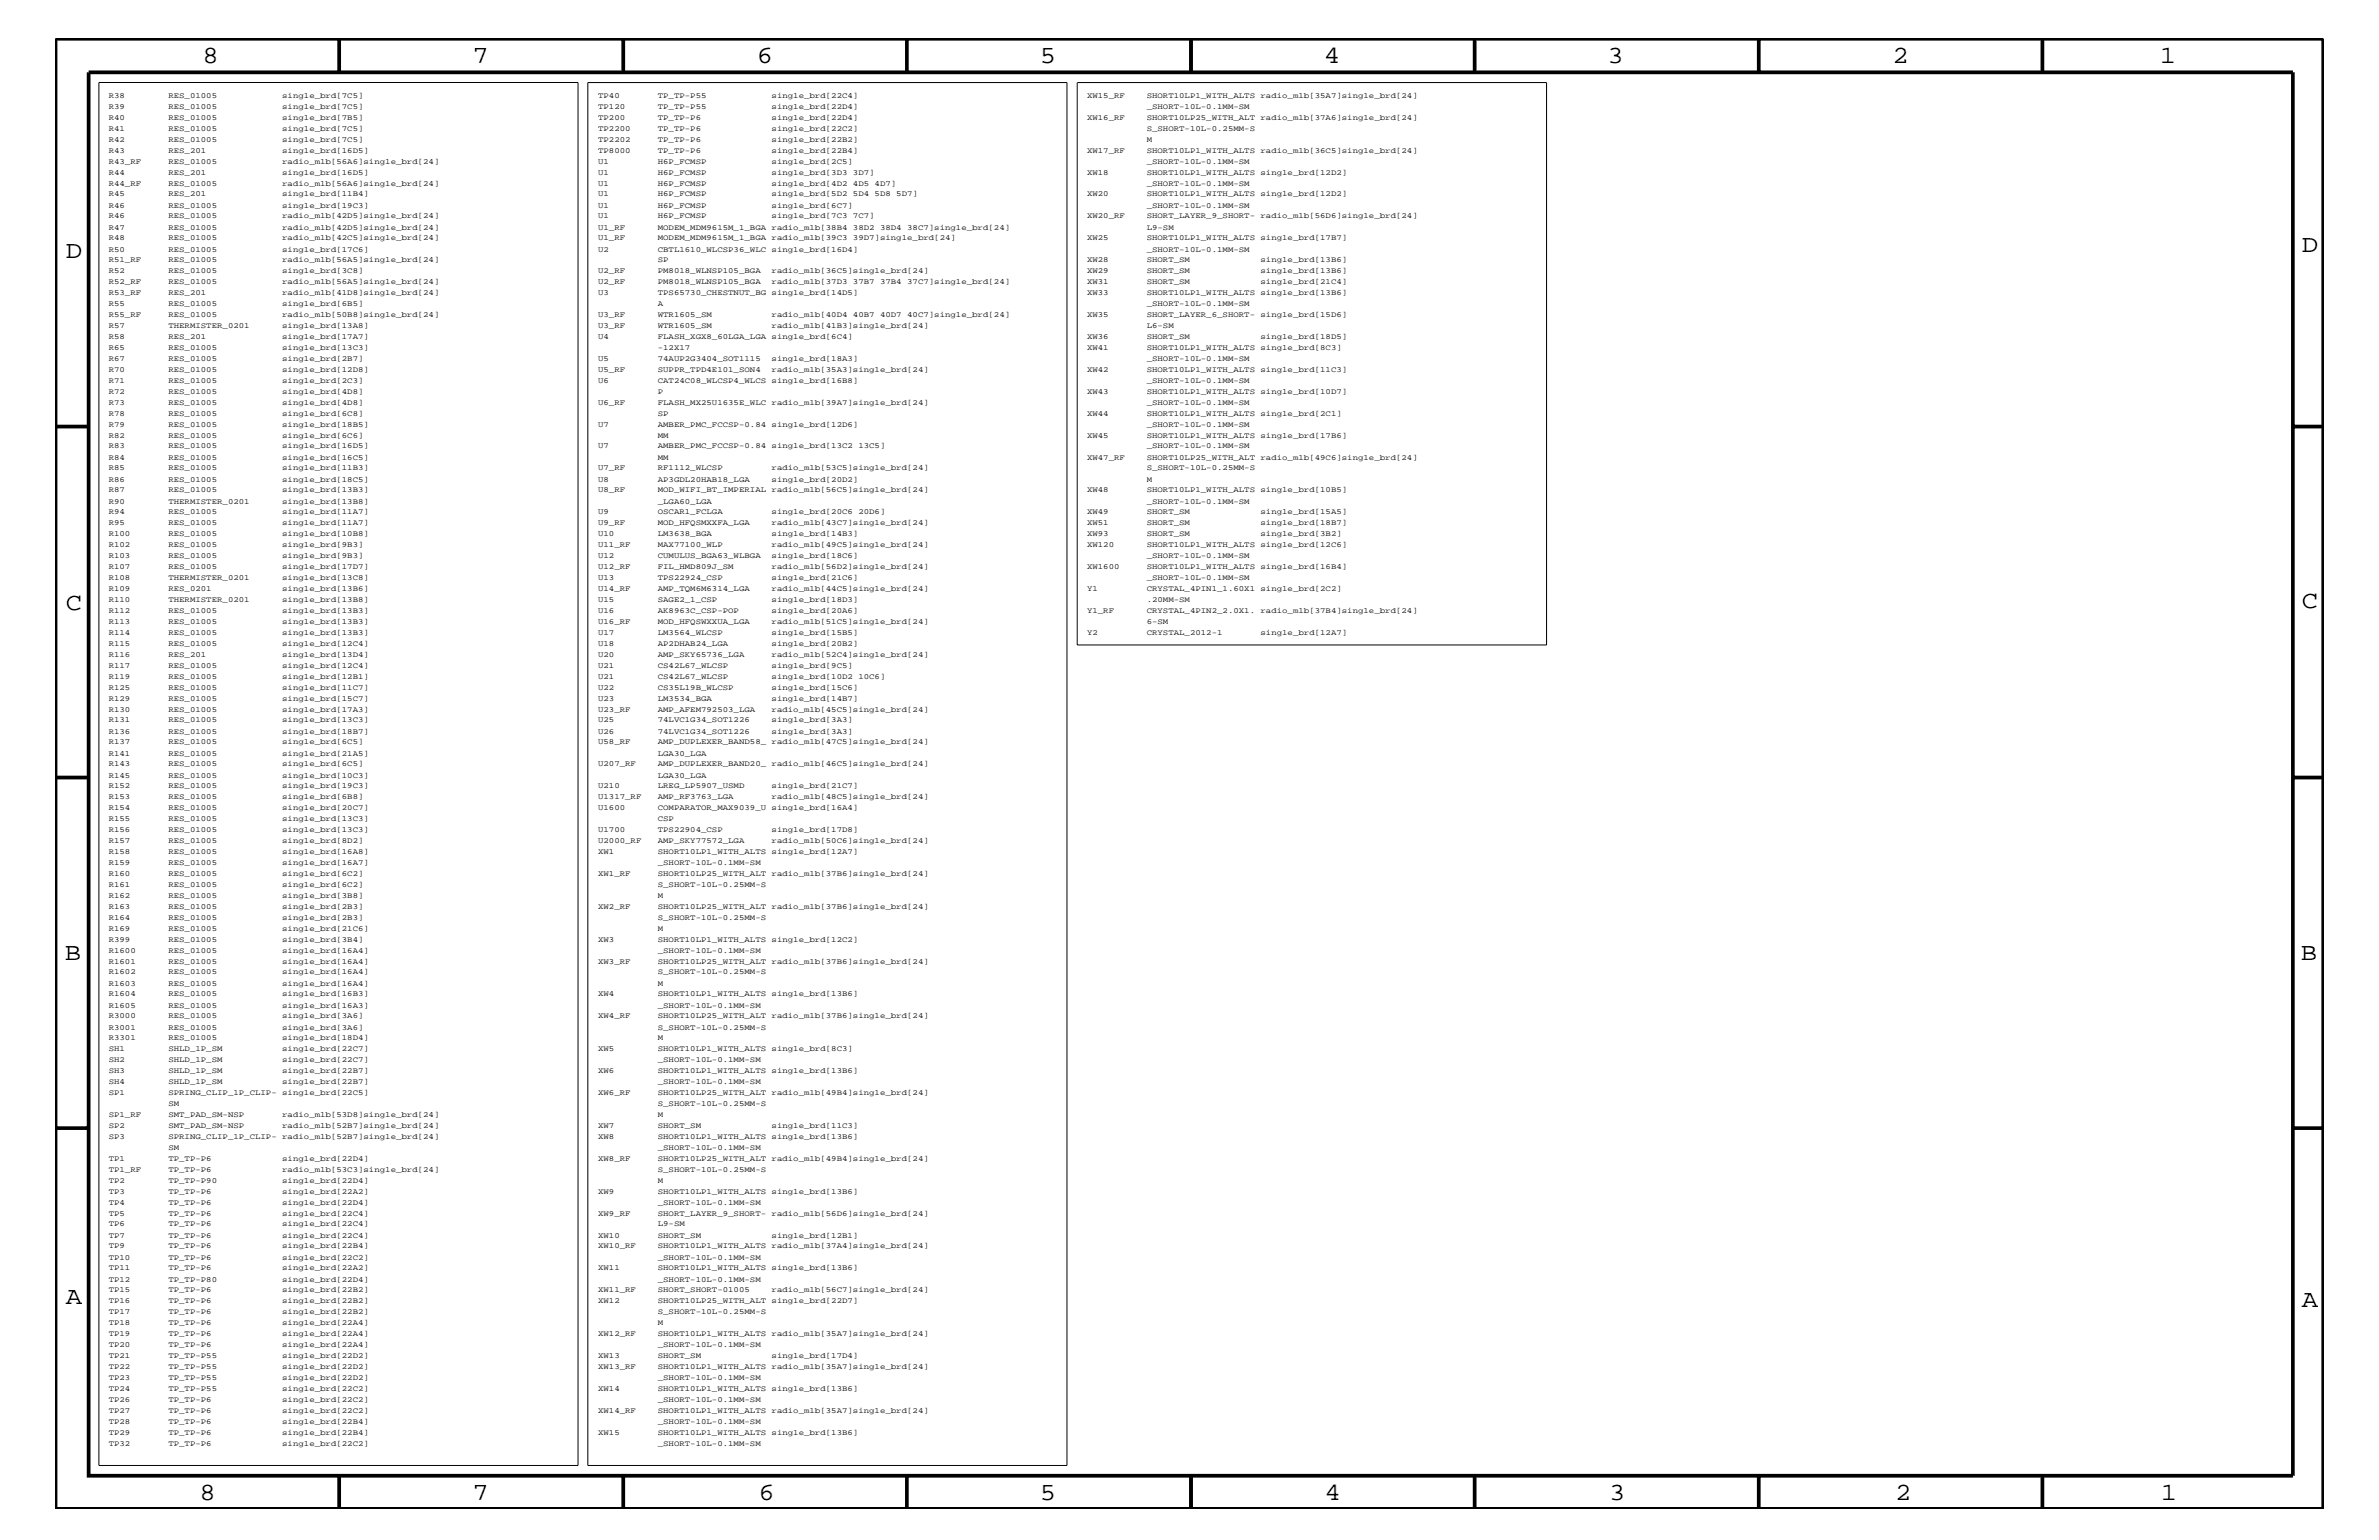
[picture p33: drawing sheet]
<svg xmlns="http://www.w3.org/2000/svg" width="432mm" height="279mm" viewBox="0 0 432 279" stroke-linecap="round" stroke-linejoin="round" font-family="sans-serif">
<defs><g id="words">
<g font-size="4.5">
<text x="36.7" y="11.4">8</text>
<text x="85.8" y="11.4">7</text>
<text x="137.3" y="11.4">6</text>
<text x="188.7" y="11.4">5</text>
<text x="240.3" y="11.4">4</text>
<text x="291.8" y="11.4">3</text>
<text x="343.5" y="11.4">2</text>
<text x="392" y="11.4">1</text>
<text x="11.9" y="46.7">D</text>
<text x="417.8" y="45.6">D</text>
<text x="11.9" y="110.6">C</text>
<text x="417.8" y="110.3">C</text>
<text x="11.8" y="174.3">B</text>
<text x="417.6" y="174.2">B</text>
<text x="11.9" y="236.7">A</text>
<text x="417.8" y="237.1">A</text>
<text x="36.2" y="272.1">8</text>
<text x="85.8" y="272.1">7</text>
<text x="137.7" y="272.1">6</text>
<text x="188.7" y="272.1">5</text>
<text x="240.4" y="272.1">4</text>
<text x="292" y="272.1">3</text>
<text x="344" y="272.1">2</text>
<text x="392.2" y="272.1">1</text>
</g>
<g font-size="1.4">
<text x="19.7" y="17.8">R38</text>
<text x="30.6" y="17.8">RES_01005</text>
<text x="51.2" y="17.8">single_brd[7C5]</text>
<text x="108.6" y="17.8">TP40</text>
<text x="119.4" y="17.8">TP_TP-P55</text>
<text x="140.1" y="17.8">single_brd[22C4]</text>
<text x="197.3" y="17.8">XW15_RF</text>
<text x="208.1" y="17.8">SHORT10LP1_WITH_ALTS radio_mlb[35A7]single_brd[24]</text>
<text x="19.7" y="23.7">R41</text>
<text x="19.7" y="21.8">R40</text>
<text x="19.7" y="19.7">R39</text>
<text x="30.6" y="23.7">RES_01005</text>
<text x="30.6" y="21.8">RES_01005</text>
<text x="30.6" y="19.7">RES_01005</text>
<text x="51.2" y="23.7">single_brd[7C5]</text>
<text x="51.2" y="21.8">single_brd[7B5]</text>
<text x="51.2" y="19.7">single_brd[7C5]</text>
<text x="108.6" y="23.7">TP2200</text>
<text x="108.6" y="21.8">TP200</text>
<text x="108.6" y="19.7">TP120</text>
<text x="119.4" y="23.7">TP_TP-P6</text>
<text x="119.4" y="21.8">TP_TP-P6</text>
<text x="119.4" y="19.7">TP_TP-P55</text>
<text x="140.1" y="23.7">single_brd[22C2]</text>
<text x="140.1" y="21.8">single_brd[22D4]</text>
<text x="140.1" y="19.7">single_brd[22D4]</text>
<text x="197.3" y="21.8">XW16_RF</text>
<text x="208.1" y="23.7">S_SHORT-10L-0.25MM-S</text>
<text x="208.1" y="21.8">SHORT10LP25_WITH_ALT radio_mlb[37A6]single_brd[24]</text>
<text x="208.1" y="19.7">_SHORT-10L-0.1MM-SM</text>
<text x="19.7" y="29.7">R43_RF</text>
<text x="19.7" y="27.7">R43</text>
<text x="19.7" y="25.7">R42</text>
<text x="30.6" y="29.7">RES_01005</text>
<text x="30.6" y="27.7">RES_201</text>
<text x="30.6" y="25.7">RES_01005</text>
<text x="51.2" y="29.7">radio_mlb[56A6]single_brd[24]</text>
<text x="51.2" y="27.7">single_brd[16D5]</text>
<text x="51.2" y="25.7">single_brd[7C5]</text>
<text x="108.6" y="29.7">U1</text>
<text x="108.6" y="27.7">TP8000</text>
<text x="108.6" y="25.7">TP2202</text>
<text x="119.4" y="29.7">H6P_FCMSP</text>
<text x="119.4" y="27.7">TP_TP-P6</text>
<text x="119.4" y="25.7">TP_TP-P6</text>
<text x="140.1" y="29.7">single_brd[2C5]</text>
<text x="140.1" y="27.7">single_brd[22B4]</text>
<text x="140.1" y="25.7">single_brd[22B2]</text>
<text x="197.3" y="27.7">XW17_RF</text>
<text x="208.1" y="29.7">_SHORT-10L-0.1MM-SM</text>
<text x="208.1" y="27.7">SHORT10LP1_WITH_ALTS radio_mlb[36C5]single_brd[24]</text>
<text x="208.1" y="25.7">M</text>
<text x="19.7" y="35.6">R45</text>
<text x="19.7" y="33.7">R44_RF</text>
<text x="19.7" y="31.7">R44</text>
<text x="30.6" y="35.6">RES_201</text>
<text x="30.6" y="33.7">RES_01005</text>
<text x="30.6" y="31.7">RES_201</text>
<text x="51.2" y="35.6">single_brd[11B4]</text>
<text x="51.2" y="33.7">radio_mlb[56A6]single_brd[24]</text>
<text x="51.2" y="31.7">single_brd[16D5]</text>
<text x="108.6" y="35.6">U1</text>
<text x="108.6" y="33.7">U1</text>
<text x="108.6" y="31.7">U1</text>
<text x="119.4" y="35.6">H6P_FCMSP</text>
<text x="119.4" y="33.7">H6P_FCMSP</text>
<text x="119.4" y="31.7">H6P_FCMSP</text>
<text x="140.1" y="35.6">single_brd[5D2 5D4 5D8 5D7]</text>
<text x="140.1" y="33.7">single_brd[4D2 4D5 4D7]</text>
<text x="140.1" y="31.7">single_brd[3D3 3D7]</text>
<text x="197.3" y="35.6">XW20</text>
<text x="197.3" y="31.7">XW18</text>
<text x="208.1" y="35.6">SHORT10LP1_WITH_ALTS single_brd[12D2]</text>
<text x="208.1" y="33.7">_SHORT-10L-0.1MM-SM</text>
<text x="208.1" y="31.7">SHORT10LP1_WITH_ALTS single_brd[12D2]</text>
<text x="19.7" y="41.7">R47</text>
<text x="19.7" y="39.6">R46</text>
<text x="19.7" y="37.7">R46</text>
<text x="30.6" y="41.7">RES_01005</text>
<text x="30.6" y="39.6">RES_01005</text>
<text x="30.6" y="37.7">RES_01005</text>
<text x="51.2" y="41.7">radio_mlb[42D5]single_brd[24]</text>
<text x="51.2" y="39.6">radio_mlb[42D5]single_brd[24]</text>
<text x="51.2" y="37.7">single_brd[19C3]</text>
<text x="108.6" y="41.7">U1_RF</text>
<text x="108.6" y="39.6">U1</text>
<text x="108.6" y="37.7">U1</text>
<text x="119.4" y="41.7">MODEM_MDM9615M_1_BGA radio_mlb[38B4 38D2 38D4 38C7]single_brd[24]</text>
<text x="119.4" y="39.6">H6P_FCMSP</text>
<text x="119.4" y="37.7">H6P_FCMSP</text>
<text x="140.1" y="39.6">single_brd[7C3 7C7]</text>
<text x="140.1" y="37.7">single_brd[6C7]</text>
<text x="197.3" y="39.6">XW20_RF</text>
<text x="208.1" y="41.7">L9-SM</text>
<text x="208.1" y="39.6">SHORT_LAYER_9_SHORT- radio_mlb[56D6]single_brd[24]</text>
<text x="208.1" y="37.7">_SHORT-10L-0.1MM-SM</text>
<text x="19.7" y="47.6">R51_RF</text>
<text x="19.7" y="45.6">R50</text>
<text x="19.7" y="43.6">R48</text>
<text x="30.6" y="47.6">RES_01005</text>
<text x="30.6" y="45.6">RES_01005</text>
<text x="30.6" y="43.6">RES_01005</text>
<text x="51.2" y="47.6">radio_mlb[56A5]single_brd[24]</text>
<text x="51.2" y="45.6">single_brd[17C6]</text>
<text x="51.2" y="43.6">radio_mlb[42C5]single_brd[24]</text>
<text x="108.6" y="45.6">U2</text>
<text x="108.6" y="43.6">U1_RF</text>
<text x="119.4" y="47.6">SP</text>
<text x="119.4" y="45.6">CBTL1610_WLCSP36_WLC single_brd[16D4]</text>
<text x="119.4" y="43.6">MODEM_MDM9615M_1_BGA radio_mlb[39C3 39D7]single_brd[24]</text>
<text x="197.3" y="47.6">XW28</text>
<text x="197.3" y="43.6">XW25</text>
<text x="208.1" y="47.6">SHORT_SM</text>
<text x="208.1" y="45.6">_SHORT-10L-0.1MM-SM</text>
<text x="208.1" y="43.6">SHORT10LP1_WITH_ALTS single_brd[17B7]</text>
<text x="228.8" y="47.6">single_brd[13B6]</text>
<text x="19.7" y="53.5">R53_RF</text>
<text x="19.7" y="51.6">R52_RF</text>
<text x="19.7" y="49.5">R52</text>
<text x="30.6" y="53.5">RES_201</text>
<text x="30.6" y="51.6">RES_01005</text>
<text x="30.6" y="49.5">RES_01005</text>
<text x="51.2" y="53.5">radio_mlb[41D8]single_brd[24]</text>
<text x="51.2" y="51.6">radio_mlb[56A5]single_brd[24]</text>
<text x="51.2" y="49.5">single_brd[3C8]</text>
<text x="108.6" y="53.5">U3</text>
<text x="108.6" y="51.6">U2_RF</text>
<text x="108.6" y="49.5">U2_RF</text>
<text x="119.4" y="53.5">TPS65730_CHESTNUT_BG single_brd[14D5]</text>
<text x="119.4" y="51.6">PM8018_WLNSP105_BGA</text>
<text x="119.4" y="49.5">PM8018_WLNSP105_BGA</text>
<text x="140.1" y="51.6">radio_mlb[37D3 37B7 37B4 37C7]single_brd[24]</text>
<text x="140.1" y="49.5">radio_mlb[36C5]single_brd[24]</text>
<text x="197.3" y="53.5">XW33</text>
<text x="197.3" y="51.6">XW31</text>
<text x="197.3" y="49.5">XW29</text>
<text x="208.1" y="53.5">SHORT10LP1_WITH_ALTS single_brd[13B6]</text>
<text x="208.1" y="51.6">SHORT_SM</text>
<text x="208.1" y="49.5">SHORT_SM</text>
<text x="228.8" y="51.6">single_brd[21C4]</text>
<text x="228.8" y="49.5">single_brd[13B6]</text>
<text x="19.7" y="59.5">R57</text>
<text x="19.7" y="57.5">R55_RF</text>
<text x="19.7" y="55.5">R55</text>
<text x="30.6" y="59.5">THERMISTER_0201</text>
<text x="30.6" y="57.5">RES_01005</text>
<text x="30.6" y="55.5">RES_01005</text>
<text x="51.2" y="59.5">single_brd[13A8]</text>
<text x="51.2" y="57.5">radio_mlb[50B8]single_brd[24]</text>
<text x="51.2" y="55.5">single_brd[6B5]</text>
<text x="108.6" y="59.5">U3_RF</text>
<text x="108.6" y="57.5">U3_RF</text>
<text x="119.4" y="59.5">WTR1605_SM</text>
<text x="119.4" y="57.5">WTR1605_SM</text>
<text x="119.4" y="55.5">A</text>
<text x="140.1" y="59.5">radio_mlb[41B3]single_brd[24]</text>
<text x="140.1" y="57.5">radio_mlb[40D4 40B7 40D7 40C7]single_brd[24]</text>
<text x="197.3" y="57.5">XW35</text>
<text x="208.1" y="59.5">L6-SM</text>
<text x="208.1" y="57.5">SHORT_LAYER_6_SHORT- single_brd[15D6]</text>
<text x="208.1" y="55.5">_SHORT-10L-0.1MM-SM</text>
<text x="19.7" y="65.4">R67</text>
<text x="19.7" y="63.5">R65</text>
<text x="19.7" y="61.5">R58</text>
<text x="30.6" y="65.4">RES_01005</text>
<text x="30.6" y="63.5">RES_01005</text>
<text x="30.6" y="61.5">RES_201</text>
<text x="51.2" y="65.4">single_brd[2B7]</text>
<text x="51.2" y="63.5">single_brd[13C3]</text>
<text x="51.2" y="61.5">single_brd[17A7]</text>
<text x="108.6" y="65.4">U5</text>
<text x="108.6" y="61.5">U4</text>
<text x="119.4" y="65.4">74AUP2G3404_SOT1115</text>
<text x="119.4" y="63.5">-12X17</text>
<text x="119.4" y="61.5">FLASH_XGX8_60LGA_LGA single_brd[6C4]</text>
<text x="140.1" y="65.4">single_brd[18A3]</text>
<text x="197.3" y="63.5">XW41</text>
<text x="197.3" y="61.5">XW36</text>
<text x="208.1" y="65.4">_SHORT-10L-0.1MM-SM</text>
<text x="208.1" y="63.5">SHORT10LP1_WITH_ALTS single_brd[8C3]</text>
<text x="208.1" y="61.5">SHORT_SM</text>
<text x="228.8" y="61.5">single_brd[18D5]</text>
<text x="19.7" y="71.5">R72</text>
<text x="19.7" y="69.4">R71</text>
<text x="19.7" y="67.5">R70</text>
<text x="30.6" y="71.5">RES_01005</text>
<text x="30.6" y="69.4">RES_01005</text>
<text x="30.6" y="67.5">RES_01005</text>
<text x="51.2" y="71.5">single_brd[4D8]</text>
<text x="51.2" y="69.4">single_brd[2C3]</text>
<text x="51.2" y="67.5">single_brd[12D8]</text>
<text x="108.6" y="69.4">U6</text>
<text x="108.6" y="67.5">U5_RF</text>
<text x="119.4" y="71.5">P</text>
<text x="119.4" y="69.4">CAT24C08_WLCSP4_WLCS single_brd[16B8]</text>
<text x="119.4" y="67.5">SUPPR_TPD4E101_SON4</text>
<text x="140.1" y="67.5">radio_mlb[35A3]single_brd[24]</text>
<text x="197.3" y="71.5">XW43</text>
<text x="197.3" y="67.5">XW42</text>
<text x="208.1" y="71.5">SHORT10LP1_WITH_ALTS single_brd[10D7]</text>
<text x="208.1" y="69.4">_SHORT-10L-0.1MM-SM</text>
<text x="208.1" y="67.5">SHORT10LP1_WITH_ALTS single_brd[11C3]</text>
<text x="19.7" y="77.4">R79</text>
<text x="19.7" y="75.4">R78</text>
<text x="19.7" y="73.4">R73</text>
<text x="30.6" y="77.4">RES_01005</text>
<text x="30.6" y="75.4">RES_01005</text>
<text x="30.6" y="73.4">RES_01005</text>
<text x="51.2" y="77.4">single_brd[18B5]</text>
<text x="51.2" y="75.4">single_brd[6C8]</text>
<text x="51.2" y="73.4">single_brd[4D8]</text>
<text x="108.6" y="77.4">U7</text>
<text x="108.6" y="73.4">U6_RF</text>
<text x="119.4" y="77.4">AMBER_PMC_FCCSP-0.84 single_brd[12D6]</text>
<text x="119.4" y="75.4">SP</text>
<text x="119.4" y="73.4">FLASH_MX25U1635E_WLC radio_mlb[39A7]single_brd[24]</text>
<text x="197.3" y="75.4">XW44</text>
<text x="208.1" y="77.4">_SHORT-10L-0.1MM-SM</text>
<text x="208.1" y="75.4">SHORT10LP1_WITH_ALTS single_brd[2C1]</text>
<text x="208.1" y="73.4">_SHORT-10L-0.1MM-SM</text>
<text x="19.7" y="83.4">R84</text>
<text x="19.7" y="81.4">R83</text>
<text x="19.7" y="79.4">R82</text>
<text x="30.6" y="83.4">RES_01005</text>
<text x="30.6" y="81.4">RES_01005</text>
<text x="30.6" y="79.4">RES_01005</text>
<text x="51.2" y="83.4">single_brd[16C5]</text>
<text x="51.2" y="81.4">single_brd[16D5]</text>
<text x="51.2" y="79.4">single_brd[6C6]</text>
<text x="108.6" y="81.4">U7</text>
<text x="119.4" y="83.4">MM</text>
<text x="119.4" y="81.4">AMBER_PMC_FCCSP-0.84 single_brd[13C2 13C5]</text>
<text x="119.4" y="79.4">MM</text>
<text x="197.3" y="83.4">XW47_RF</text>
<text x="197.3" y="79.4">XW45</text>
<text x="208.1" y="83.4">SHORT10LP25_WITH_ALT radio_mlb[49C6]single_brd[24]</text>
<text x="208.1" y="81.4">_SHORT-10L-0.1MM-SM</text>
<text x="208.1" y="79.4">SHORT10LP1_WITH_ALTS single_brd[17B6]</text>
<text x="19.7" y="89.3">R87</text>
<text x="19.7" y="87.4">R86</text>
<text x="19.7" y="85.3">R85</text>
<text x="30.6" y="89.3">RES_01005</text>
<text x="30.6" y="87.4">RES_01005</text>
<text x="30.6" y="85.3">RES_01005</text>
<text x="51.2" y="89.3">single_brd[13B3]</text>
<text x="51.2" y="87.4">single_brd[18C5]</text>
<text x="51.2" y="85.3">single_brd[11B3]</text>
<text x="108.6" y="89.3">U8_RF</text>
<text x="108.6" y="87.4">U8</text>
<text x="108.6" y="85.3">U7_RF</text>
<text x="119.4" y="89.3">MOD_WIFI_BT_IMPERIAL radio_mlb[56C5]single_brd[24]</text>
<text x="119.4" y="87.4">AP3GDL20HAB18_LGA</text>
<text x="119.4" y="85.3">RF1112_WLCSP</text>
<text x="140.1" y="87.4">single_brd[20D2]</text>
<text x="140.1" y="85.3">radio_mlb[53C5]single_brd[24]</text>
<text x="197.3" y="89.3">XW48</text>
<text x="208.1" y="89.3">SHORT10LP1_WITH_ALTS single_brd[10B5]</text>
<text x="208.1" y="87.4">M</text>
<text x="208.1" y="85.3">S_SHORT-10L-0.25MM-S</text>
<text x="19.7" y="95.3">R95</text>
<text x="19.7" y="93.3">R94</text>
<text x="19.7" y="91.4">R90</text>
<text x="30.6" y="95.3">RES_01005</text>
<text x="30.6" y="93.3">RES_01005</text>
<text x="30.6" y="91.4">THERMISTER_0201</text>
<text x="51.2" y="95.3">single_brd[11A7]</text>
<text x="51.2" y="93.3">single_brd[11A7]</text>
<text x="51.2" y="91.4">single_brd[13B8]</text>
<text x="108.6" y="95.3">U9_RF</text>
<text x="108.6" y="93.3">U9</text>
<text x="119.4" y="95.3">MOD_HFQSMXXFA_LGA</text>
<text x="119.4" y="93.3">OSCAR1_FCLGA</text>
<text x="119.4" y="91.4">_LGA60_LGA</text>
<text x="140.1" y="95.3">radio_mlb[43C7]single_brd[24]</text>
<text x="140.1" y="93.3">single_brd[20C6 20D6]</text>
<text x="197.3" y="95.3">XW51</text>
<text x="197.3" y="93.3">XW49</text>
<text x="208.1" y="95.3">SHORT_SM</text>
<text x="208.1" y="93.3">SHORT_SM</text>
<text x="208.1" y="91.4">_SHORT-10L-0.1MM-SM</text>
<text x="228.8" y="95.3">single_brd[18B7]</text>
<text x="228.8" y="93.3">single_brd[15A5]</text>
<text x="19.7" y="101.3">R103</text>
<text x="19.7" y="99.3">R102</text>
<text x="19.7" y="97.3">R100</text>
<text x="30.6" y="101.3">RES_01005</text>
<text x="30.6" y="99.3">RES_01005</text>
<text x="30.6" y="97.3">RES_01005</text>
<text x="51.2" y="101.3">single_brd[9B3]</text>
<text x="51.2" y="99.3">single_brd[9B3]</text>
<text x="51.2" y="97.3">single_brd[10B8]</text>
<text x="108.6" y="101.3">U12</text>
<text x="108.6" y="99.3">U11_RF</text>
<text x="108.6" y="97.3">U10</text>
<text x="119.4" y="101.3">CUMULUS_BGA63_WLBGA</text>
<text x="119.4" y="99.3">MAX77100_WLP</text>
<text x="119.4" y="97.3">LM3638_BGA</text>
<text x="140.1" y="101.3">single_brd[18C6]</text>
<text x="140.1" y="99.3">radio_mlb[49C5]single_brd[24]</text>
<text x="140.1" y="97.3">single_brd[14B3]</text>
<text x="197.3" y="99.3">XW120</text>
<text x="197.3" y="97.3">XW93</text>
<text x="208.1" y="101.3">_SHORT-10L-0.1MM-SM</text>
<text x="208.1" y="99.3">SHORT10LP1_WITH_ALTS single_brd[12C6]</text>
<text x="208.1" y="97.3">SHORT_SM</text>
<text x="228.8" y="97.3">single_brd[3B2]</text>
<text x="19.7" y="107.2">R109</text>
<text x="19.7" y="105.2">R108</text>
<text x="19.7" y="103.3">R107</text>
<text x="30.6" y="107.2">RES_0201</text>
<text x="30.6" y="105.2">THERMISTER_0201</text>
<text x="30.6" y="103.3">RES_01005</text>
<text x="51.2" y="107.2">single_brd[13B6]</text>
<text x="51.2" y="105.2">single_brd[13C8]</text>
<text x="51.2" y="103.3">single_brd[17D7]</text>
<text x="108.6" y="107.2">U14_RF</text>
<text x="108.6" y="105.2">U13</text>
<text x="108.6" y="103.3">U12_RF</text>
<text x="119.4" y="107.2">AMP_TQM6M6314_LGA</text>
<text x="119.4" y="105.2">TPS22924_CSP</text>
<text x="119.4" y="103.3">FIL_HMD809J_SM</text>
<text x="140.1" y="107.2">radio_mlb[44C5]single_brd[24]</text>
<text x="140.1" y="105.2">single_brd[21C6]</text>
<text x="140.1" y="103.3">radio_mlb[56D2]single_brd[24]</text>
<text x="197.3" y="107.2">Y1</text>
<text x="197.3" y="103.3">XW1600</text>
<text x="208.1" y="107.2">CRYSTAL_4PIN1_1.60X1 single_brd[2C2]</text>
<text x="208.1" y="105.2">_SHORT-10L-0.1MM-SM</text>
<text x="208.1" y="103.3">SHORT10LP1_WITH_ALTS single_brd[16B4]</text>
<text x="19.7" y="113.2">R113</text>
<text x="19.7" y="111.2">R112</text>
<text x="19.7" y="109.2">R110</text>
<text x="30.6" y="113.2">RES_01005</text>
<text x="30.6" y="111.2">RES_01005</text>
<text x="30.6" y="109.2">THERMISTER_0201</text>
<text x="51.2" y="113.2">single_brd[13B3]</text>
<text x="51.2" y="111.2">single_brd[13B3]</text>
<text x="51.2" y="109.2">single_brd[13B8]</text>
<text x="108.6" y="113.2">U16_RF</text>
<text x="108.6" y="111.2">U16</text>
<text x="108.6" y="109.2">U15</text>
<text x="119.4" y="113.2">MOD_HFQSWXXUA_LGA</text>
<text x="119.4" y="111.2">AK8963C_CSP-POP</text>
<text x="119.4" y="109.2">SAGE2_1_CSP</text>
<text x="140.1" y="113.2">radio_mlb[51C5]single_brd[24]</text>
<text x="140.1" y="111.2">single_brd[20A6]</text>
<text x="140.1" y="109.2">single_brd[18D3]</text>
<text x="197.3" y="111.2">Y1_RF</text>
<text x="208.1" y="113.2">6-SM</text>
<text x="208.1" y="111.2">CRYSTAL_4PIN2_2.0X1. radio_mlb[37B4]single_brd[24]</text>
<text x="208.1" y="109.2">.20MM-SM</text>
<text x="19.7" y="119.1">R116</text>
<text x="19.7" y="117.2">R115</text>
<text x="19.7" y="115.2">R114</text>
<text x="30.6" y="119.1">RES_201</text>
<text x="30.6" y="117.2">RES_01005</text>
<text x="30.6" y="115.2">RES_01005</text>
<text x="51.2" y="119.1">single_brd[13D4]</text>
<text x="51.2" y="117.2">single_brd[12C4]</text>
<text x="51.2" y="115.2">single_brd[13B3]</text>
<text x="108.6" y="119.1">U20</text>
<text x="108.6" y="117.2">U18</text>
<text x="108.6" y="115.2">U17</text>
<text x="119.4" y="119.1">AMP_SKY65736_LGA</text>
<text x="119.4" y="117.2">AP2DHAB24_LGA</text>
<text x="119.4" y="115.2">LM3564_WLCSP</text>
<text x="140.1" y="119.1">radio_mlb[52C4]single_brd[24]</text>
<text x="140.1" y="117.2">single_brd[20B2]</text>
<text x="140.1" y="115.2">single_brd[15B5]</text>
<text x="197.3" y="115.2">Y2</text>
<text x="208.1" y="115.2">CRYSTAL_2012-1</text>
<text x="228.8" y="115.2">single_brd[12A7]</text>
<text x="19.7" y="125.1">R125</text>
<text x="19.7" y="123.1">R119</text>
<text x="19.7" y="121.2">R117</text>
<text x="30.6" y="125.1">RES_01005</text>
<text x="30.6" y="123.1">RES_01005</text>
<text x="30.6" y="121.2">RES_01005</text>
<text x="51.2" y="125.1">single_brd[11C7]</text>
<text x="51.2" y="123.1">single_brd[12B1]</text>
<text x="51.2" y="121.2">single_brd[12C4]</text>
<text x="108.6" y="125.1">U22</text>
<text x="108.6" y="123.1">U21</text>
<text x="108.6" y="121.2">U21</text>
<text x="119.4" y="125.1">CS35L19B_WLCSP</text>
<text x="119.4" y="123.1">CS42L67_WLCSP</text>
<text x="119.4" y="121.2">CS42L67_WLCSP</text>
<text x="140.1" y="125.1">single_brd[15C6]</text>
<text x="140.1" y="123.1">single_brd[10D2 10C6]</text>
<text x="140.1" y="121.2">single_brd[9C5]</text>
<text x="19.7" y="131.1">R131</text>
<text x="19.7" y="129.1">R130</text>
<text x="19.7" y="127.1">R129</text>
<text x="30.6" y="131.1">RES_01005</text>
<text x="30.6" y="129.1">RES_01005</text>
<text x="30.6" y="127.1">RES_01005</text>
<text x="51.2" y="131.1">single_brd[13C3]</text>
<text x="51.2" y="129.1">single_brd[17A3]</text>
<text x="51.2" y="127.1">single_brd[15C7]</text>
<text x="108.6" y="131.1">U25</text>
<text x="108.6" y="129.1">U23_RF</text>
<text x="108.6" y="127.1">U23</text>
<text x="119.4" y="131.1">74LVC1G34_SOT1226</text>
<text x="119.4" y="129.1">AMP_AFEM792503_LGA</text>
<text x="119.4" y="127.1">LM3534_BGA</text>
<text x="140.1" y="131.1">single_brd[3A3]</text>
<text x="140.1" y="129.1">radio_mlb[45C5]single_brd[24]</text>
<text x="140.1" y="127.1">single_brd[14B7]</text>
<text x="19.7" y="137.1">R141</text>
<text x="19.7" y="135.1">R137</text>
<text x="19.7" y="133.1">R136</text>
<text x="30.6" y="137.1">RES_01005</text>
<text x="30.6" y="135.1">RES_01005</text>
<text x="30.6" y="133.1">RES_01005</text>
<text x="51.2" y="137.1">single_brd[21A5]</text>
<text x="51.2" y="135.1">single_brd[6C5]</text>
<text x="51.2" y="133.1">single_brd[18B7]</text>
<text x="108.6" y="135.1">U58_RF</text>
<text x="108.6" y="133.1">U26</text>
<text x="119.4" y="137.1">LGA30_LGA</text>
<text x="119.4" y="135.1">AMP_DUPLEXER_BAND58_ radio_mlb[47C5]single_brd[24]</text>
<text x="119.4" y="133.1">74LVC1G34_SOT1226</text>
<text x="140.1" y="133.1">single_brd[3A3]</text>
<text x="19.7" y="143">R152</text>
<text x="19.7" y="141.1">R145</text>
<text x="19.7" y="139">R143</text>
<text x="30.6" y="143">RES_01005</text>
<text x="30.6" y="141.1">RES_01005</text>
<text x="30.6" y="139">RES_01005</text>
<text x="51.2" y="143">single_brd[19C3]</text>
<text x="51.2" y="141.1">single_brd[10C3]</text>
<text x="51.2" y="139">single_brd[6C5]</text>
<text x="108.6" y="143">U210</text>
<text x="108.6" y="139">U207_RF</text>
<text x="119.4" y="143">LREG_LP5907_USMD</text>
<text x="119.4" y="141.1">LGA30_LGA</text>
<text x="119.4" y="139">AMP_DUPLEXER_BAND20_ radio_mlb[46C5]single_brd[24]</text>
<text x="140.1" y="143">single_brd[21C7]</text>
<text x="19.7" y="149">R155</text>
<text x="19.7" y="147">R154</text>
<text x="19.7" y="145">R153</text>
<text x="30.6" y="149">RES_01005</text>
<text x="30.6" y="147">RES_01005</text>
<text x="30.6" y="145">RES_01005</text>
<text x="51.2" y="149">single_brd[13C3]</text>
<text x="51.2" y="147">single_brd[20C7]</text>
<text x="51.2" y="145">single_brd[6B8]</text>
<text x="108.6" y="147">U1600</text>
<text x="108.6" y="145">U1317_RF</text>
<text x="119.4" y="149">CSP</text>
<text x="119.4" y="147">COMPARATOR_MAX9039_U single_brd[16A4]</text>
<text x="119.4" y="145">AMP_RF3763_LGA</text>
<text x="140.1" y="145">radio_mlb[48C5]single_brd[24]</text>
<text x="19.7" y="154.9">R158</text>
<text x="19.7" y="153">R157</text>
<text x="19.7" y="151">R156</text>
<text x="30.6" y="154.9">RES_01005</text>
<text x="30.6" y="153">RES_01005</text>
<text x="30.6" y="151">RES_01005</text>
<text x="51.2" y="154.9">single_brd[16A8]</text>
<text x="51.2" y="153">single_brd[8D2]</text>
<text x="51.2" y="151">single_brd[13C3]</text>
<text x="108.6" y="154.9">XW1</text>
<text x="108.6" y="153">U2000_RF</text>
<text x="108.6" y="151">U1700</text>
<text x="119.4" y="154.9">SHORT10LP1_WITH_ALTS single_brd[12A7]</text>
<text x="119.4" y="153">AMP_SKY77572_LGA</text>
<text x="119.4" y="151">TPS22904_CSP</text>
<text x="140.1" y="153">radio_mlb[50C6]single_brd[24]</text>
<text x="140.1" y="151">single_brd[17D8]</text>
<text x="19.7" y="160.9">R161</text>
<text x="19.7" y="158.9">R160</text>
<text x="19.7" y="157">R159</text>
<text x="30.6" y="160.9">RES_01005</text>
<text x="30.6" y="158.9">RES_01005</text>
<text x="30.6" y="157">RES_01005</text>
<text x="51.2" y="160.9">single_brd[6C2]</text>
<text x="51.2" y="158.9">single_brd[6C2]</text>
<text x="51.2" y="157">single_brd[16A7]</text>
<text x="108.6" y="158.9">XW1_RF</text>
<text x="119.4" y="160.9">S_SHORT-10L-0.25MM-S</text>
<text x="119.4" y="158.9">SHORT10LP25_WITH_ALT radio_mlb[37B6]single_brd[24]</text>
<text x="119.4" y="157">_SHORT-10L-0.1MM-SM</text>
<text x="19.7" y="166.9">R164</text>
<text x="19.7" y="164.9">R163</text>
<text x="19.7" y="162.9">R162</text>
<text x="30.6" y="166.9">RES_01005</text>
<text x="30.6" y="164.9">RES_01005</text>
<text x="30.6" y="162.9">RES_01005</text>
<text x="51.2" y="166.9">single_brd[2B3]</text>
<text x="51.2" y="164.9">single_brd[2B3]</text>
<text x="51.2" y="162.9">single_brd[3B8]</text>
<text x="108.6" y="164.9">XW2_RF</text>
<text x="119.4" y="166.9">S_SHORT-10L-0.25MM-S</text>
<text x="119.4" y="164.9">SHORT10LP25_WITH_ALT radio_mlb[37B6]single_brd[24]</text>
<text x="119.4" y="162.9">M</text>
<text x="19.7" y="172.8">R1600</text>
<text x="19.7" y="170.9">R399</text>
<text x="19.7" y="168.8">R169</text>
<text x="30.6" y="172.8">RES_01005</text>
<text x="30.6" y="170.9">RES_01005</text>
<text x="30.6" y="168.8">RES_01005</text>
<text x="51.2" y="172.8">single_brd[16A4]</text>
<text x="51.2" y="170.9">single_brd[3B4]</text>
<text x="51.2" y="168.8">single_brd[21C6]</text>
<text x="108.6" y="170.9">XW3</text>
<text x="119.4" y="172.8">_SHORT-10L-0.1MM-SM</text>
<text x="119.4" y="170.9">SHORT10LP1_WITH_ALTS single_brd[12C2]</text>
<text x="119.4" y="168.8">M</text>
<text x="19.7" y="178.8">R1603</text>
<text x="19.7" y="176.8">R1602</text>
<text x="19.7" y="174.8">R1601</text>
<text x="30.6" y="178.8">RES_01005</text>
<text x="30.6" y="176.8">RES_01005</text>
<text x="30.6" y="174.8">RES_01005</text>
<text x="51.2" y="178.8">single_brd[16A4]</text>
<text x="51.2" y="176.8">single_brd[16A4]</text>
<text x="51.2" y="174.8">single_brd[16A4]</text>
<text x="108.6" y="174.8">XW3_RF</text>
<text x="119.4" y="178.8">M</text>
<text x="119.4" y="176.8">S_SHORT-10L-0.25MM-S</text>
<text x="119.4" y="174.8">SHORT10LP25_WITH_ALT radio_mlb[37B6]single_brd[24]</text>
<text x="19.7" y="184.8">R3000</text>
<text x="19.7" y="182.8">R1605</text>
<text x="19.7" y="180.8">R1604</text>
<text x="30.6" y="184.8">RES_01005</text>
<text x="30.6" y="182.8">RES_01005</text>
<text x="30.6" y="180.8">RES_01005</text>
<text x="51.2" y="184.8">single_brd[3A6]</text>
<text x="51.2" y="182.8">single_brd[16A3]</text>
<text x="51.2" y="180.8">single_brd[16B3]</text>
<text x="108.6" y="184.8">XW4_RF</text>
<text x="108.6" y="180.8">XW4</text>
<text x="119.4" y="184.8">SHORT10LP25_WITH_ALT radio_mlb[37B6]single_brd[24]</text>
<text x="119.4" y="182.8">_SHORT-10L-0.1MM-SM</text>
<text x="119.4" y="180.8">SHORT10LP1_WITH_ALTS single_brd[13B6]</text>
<text x="19.7" y="190.8">SH1</text>
<text x="19.7" y="188.7">R3301</text>
<text x="19.7" y="186.8">R3001</text>
<text x="30.6" y="190.8">SHLD_1P_SM</text>
<text x="30.6" y="188.7">RES_01005</text>
<text x="30.6" y="186.8">RES_01005</text>
<text x="51.2" y="190.8">single_brd[22C7]</text>
<text x="51.2" y="188.7">single_brd[18D4]</text>
<text x="51.2" y="186.8">single_brd[3A6]</text>
<text x="108.6" y="190.8">XW5</text>
<text x="119.4" y="190.8">SHORT10LP1_WITH_ALTS single_brd[8C3]</text>
<text x="119.4" y="188.7">M</text>
<text x="119.4" y="186.8">S_SHORT-10L-0.25MM-S</text>
<text x="19.7" y="196.7">SH4</text>
<text x="19.7" y="194.7">SH3</text>
<text x="19.7" y="192.7">SH2</text>
<text x="30.6" y="196.7">SHLD_1P_SM</text>
<text x="30.6" y="194.7">SHLD_1P_SM</text>
<text x="30.6" y="192.7">SHLD_1P_SM</text>
<text x="51.2" y="196.7">single_brd[22B7]</text>
<text x="51.2" y="194.7">single_brd[22B7]</text>
<text x="51.2" y="192.7">single_brd[22C7]</text>
<text x="108.6" y="194.7">XW6</text>
<text x="119.4" y="196.7">_SHORT-10L-0.1MM-SM</text>
<text x="119.4" y="194.7">SHORT10LP1_WITH_ALTS single_brd[13B6]</text>
<text x="119.4" y="192.7">_SHORT-10L-0.1MM-SM</text>
<text x="19.7" y="202.7">SP1_RF</text>
<text x="19.7" y="198.7">SP1</text>
<text x="30.6" y="202.7">SMT_PAD_SM-NSP</text>
<text x="30.6" y="200.7">SM</text>
<text x="30.6" y="198.7">SPRING_CLIP_1P_CLIP- single_brd[22C5]</text>
<text x="51.2" y="202.7">radio_mlb[53D8]single_brd[24]</text>
<text x="108.6" y="198.7">XW6_RF</text>
<text x="119.4" y="202.7">M</text>
<text x="119.4" y="200.7">S_SHORT-10L-0.25MM-S</text>
<text x="119.4" y="198.7">SHORT10LP25_WITH_ALT radio_mlb[49B4]single_brd[24]</text>
<text x="19.7" y="206.7">SP3</text>
<text x="19.7" y="204.7">SP2</text>
<text x="30.6" y="208.6">SM</text>
<text x="30.6" y="206.7">SPRING_CLIP_1P_CLIP- radio_mlb[52B7]single_brd[24]</text>
<text x="30.6" y="204.7">SMT_PAD_SM-NSP</text>
<text x="51.2" y="204.7">radio_mlb[52B7]single_brd[24]</text>
<text x="108.6" y="206.7">XW8</text>
<text x="108.6" y="204.7">XW7</text>
<text x="119.4" y="208.6">_SHORT-10L-0.1MM-SM</text>
<text x="119.4" y="206.7">SHORT10LP1_WITH_ALTS single_brd[13B6]</text>
<text x="119.4" y="204.7">SHORT_SM</text>
<text x="140.1" y="204.7">single_brd[11C3]</text>
<text x="19.7" y="214.6">TP2</text>
<text x="19.7" y="212.6">TP1_RF</text>
<text x="19.7" y="210.7">TP1</text>
<text x="30.6" y="214.6">TP_TP-P90</text>
<text x="30.6" y="212.6">TP_TP-P6</text>
<text x="30.6" y="210.7">TP_TP-P6</text>
<text x="51.2" y="214.6">single_brd[22D4]</text>
<text x="51.2" y="212.6">radio_mlb[53C3]single_brd[24]</text>
<text x="51.2" y="210.7">single_brd[22D4]</text>
<text x="108.6" y="210.7">XW8_RF</text>
<text x="119.4" y="214.6">M</text>
<text x="119.4" y="212.6">S_SHORT-10L-0.25MM-S</text>
<text x="119.4" y="210.7">SHORT10LP25_WITH_ALT radio_mlb[49B4]single_brd[24]</text>
<text x="19.7" y="220.6">TP5</text>
<text x="19.7" y="218.5">TP4</text>
<text x="19.7" y="216.6">TP3</text>
<text x="30.6" y="220.6">TP_TP-P6</text>
<text x="30.6" y="218.5">TP_TP-P6</text>
<text x="30.6" y="216.6">TP_TP-P6</text>
<text x="51.2" y="220.6">single_brd[22C4]</text>
<text x="51.2" y="218.5">single_brd[22D4]</text>
<text x="51.2" y="216.6">single_brd[22A2]</text>
<text x="108.6" y="220.6">XW9_RF</text>
<text x="108.6" y="216.6">XW9</text>
<text x="119.4" y="220.6">SHORT_LAYER_9_SHORT- radio_mlb[56D6]single_brd[24]</text>
<text x="119.4" y="218.5">_SHORT-10L-0.1MM-SM</text>
<text x="119.4" y="216.6">SHORT10LP1_WITH_ALTS single_brd[13B6]</text>
<text x="19.7" y="226.5">TP9</text>
<text x="19.7" y="224.6">TP7</text>
<text x="19.7" y="222.5">TP6</text>
<text x="30.6" y="226.5">TP_TP-P6</text>
<text x="30.6" y="224.6">TP_TP-P6</text>
<text x="30.6" y="222.5">TP_TP-P6</text>
<text x="51.2" y="226.5">single_brd[22B4]</text>
<text x="51.2" y="224.6">single_brd[22C4]</text>
<text x="51.2" y="222.5">single_brd[22C4]</text>
<text x="108.6" y="226.5">XW10_RF</text>
<text x="108.6" y="224.6">XW10</text>
<text x="119.4" y="226.5">SHORT10LP1_WITH_ALTS radio_mlb[37A4]single_brd[24]</text>
<text x="119.4" y="224.6">SHORT_SM</text>
<text x="119.4" y="222.5">L9-SM</text>
<text x="140.1" y="224.6">single_brd[12B1]</text>
<text x="19.7" y="232.5">TP12</text>
<text x="19.7" y="230.5">TP11</text>
<text x="19.7" y="228.5">TP10</text>
<text x="30.6" y="232.5">TP_TP-P80</text>
<text x="30.6" y="230.5">TP_TP-P6</text>
<text x="30.6" y="228.5">TP_TP-P6</text>
<text x="51.2" y="232.5">single_brd[22D4]</text>
<text x="51.2" y="230.5">single_brd[22A2]</text>
<text x="51.2" y="228.5">single_brd[22C2]</text>
<text x="108.6" y="230.5">XW11</text>
<text x="119.4" y="232.5">_SHORT-10L-0.1MM-SM</text>
<text x="119.4" y="230.5">SHORT10LP1_WITH_ALTS single_brd[13B6]</text>
<text x="119.4" y="228.5">_SHORT-10L-0.1MM-SM</text>
<text x="19.7" y="238.4">TP17</text>
<text x="19.7" y="236.5">TP16</text>
<text x="19.7" y="234.5">TP15</text>
<text x="30.6" y="238.4">TP_TP-P6</text>
<text x="30.6" y="236.5">TP_TP-P6</text>
<text x="30.6" y="234.5">TP_TP-P6</text>
<text x="51.2" y="238.4">single_brd[22B2]</text>
<text x="51.2" y="236.5">single_brd[22B2]</text>
<text x="51.2" y="234.5">single_brd[22B2]</text>
<text x="108.6" y="236.5">XW12</text>
<text x="108.6" y="234.5">XW11_RF</text>
<text x="119.4" y="238.4">S_SHORT-10L-0.25MM-S</text>
<text x="119.4" y="236.5">SHORT10LP25_WITH_ALT single_brd[22D7]</text>
<text x="119.4" y="234.5">SHORT_SHORT-01005</text>
<text x="140.1" y="234.5">radio_mlb[56C7]single_brd[24]</text>
<text x="19.7" y="244.5">TP20</text>
<text x="19.7" y="242.4">TP19</text>
<text x="19.7" y="240.5">TP18</text>
<text x="30.6" y="244.5">TP_TP-P6</text>
<text x="30.6" y="242.4">TP_TP-P6</text>
<text x="30.6" y="240.5">TP_TP-P6</text>
<text x="51.2" y="244.5">single_brd[22A4]</text>
<text x="51.2" y="242.4">single_brd[22A4]</text>
<text x="51.2" y="240.5">single_brd[22A4]</text>
<text x="108.6" y="242.4">XW12_RF</text>
<text x="119.4" y="244.5">_SHORT-10L-0.1MM-SM</text>
<text x="119.4" y="242.4">SHORT10LP1_WITH_ALTS radio_mlb[35A7]single_brd[24]</text>
<text x="119.4" y="240.5">M</text>
<text x="19.7" y="250.4">TP23</text>
<text x="19.7" y="248.4">TP22</text>
<text x="19.7" y="246.4">TP21</text>
<text x="30.6" y="250.4">TP_TP-P55</text>
<text x="30.6" y="248.4">TP_TP-P55</text>
<text x="30.6" y="246.4">TP_TP-P55</text>
<text x="51.2" y="250.4">single_brd[22D2]</text>
<text x="51.2" y="248.4">single_brd[22D2]</text>
<text x="51.2" y="246.4">single_brd[22D2]</text>
<text x="108.6" y="248.4">XW13_RF</text>
<text x="108.6" y="246.4">XW13</text>
<text x="119.4" y="250.4">_SHORT-10L-0.1MM-SM</text>
<text x="119.4" y="248.4">SHORT10LP1_WITH_ALTS radio_mlb[35A7]single_brd[24]</text>
<text x="119.4" y="246.4">SHORT_SM</text>
<text x="140.1" y="246.4">single_brd[17D4]</text>
<text x="19.7" y="256.4">TP27</text>
<text x="19.7" y="254.4">TP26</text>
<text x="19.7" y="252.4">TP24</text>
<text x="30.6" y="256.4">TP_TP-P6</text>
<text x="30.6" y="254.4">TP_TP-P6</text>
<text x="30.6" y="252.4">TP_TP-P55</text>
<text x="51.2" y="256.4">single_brd[22C2]</text>
<text x="51.2" y="254.4">single_brd[22C2]</text>
<text x="51.2" y="252.4">single_brd[22C2]</text>
<text x="108.6" y="256.4">XW14_RF</text>
<text x="108.6" y="252.4">XW14</text>
<text x="119.4" y="256.4">SHORT10LP1_WITH_ALTS radio_mlb[35A7]single_brd[24]</text>
<text x="119.4" y="254.4">_SHORT-10L-0.1MM-SM</text>
<text x="119.4" y="252.4">SHORT10LP1_WITH_ALTS single_brd[13B6]</text>
<text x="19.7" y="262.3">TP32</text>
<text x="19.7" y="260.4">TP29</text>
<text x="19.7" y="258.3">TP28</text>
<text x="30.6" y="262.3">TP_TP-P6</text>
<text x="30.6" y="260.4">TP_TP-P6</text>
<text x="30.6" y="258.3">TP_TP-P6</text>
<text x="51.2" y="262.3">single_brd[22C2]</text>
<text x="51.2" y="260.4">single_brd[22B4]</text>
<text x="51.2" y="258.3">single_brd[22B4]</text>
<text x="108.6" y="260.4">XW15</text>
<text x="119.4" y="262.3">_SHORT-10L-0.1MM-SM</text>
<text x="119.4" y="260.4">SHORT10LP1_WITH_ALTS single_brd[13B6]</text>
<text x="119.4" y="258.3">_SHORT-10L-0.1MM-SM</text>
</g>
</g></defs>
<g fill="none" stroke="#000" stroke-width=".68" stroke-linecap="butt">
<path d="M10.1 7h411.6v266.8h-411.6zM16.1 13.1h400.1v254.6h-400.1zM61.6 7v6.1M113.1 7v6.1M164.6 7v6.1M216.2 7v6.1M267.7 7v6.1M319.2 7v6.1M370.7 7v6.1M10.1 77.4h6M416.2 77.4h5.5M10.1 141.1h6"/>
<path d="M416.2 141.1h5.5M10.1 204.7h6M416.2 204.7h5.5M61.6 267.7v6.1M113.1 267.7v6.1M164.6 267.7v6.1M216.2 268v5.8M267.7 267.7v6.1M319.2 267.7v6.1M370.7 267.7v6.1"/>
</g>
<path d="M18 15h86.9v250.9h-86.9zM106.7 15h87v250.9h-87zM195.5 15h85.2v102h-85.2z" fill="none" stroke="#000" stroke-width=".18"/>
<use href="#words"/>
</svg>
